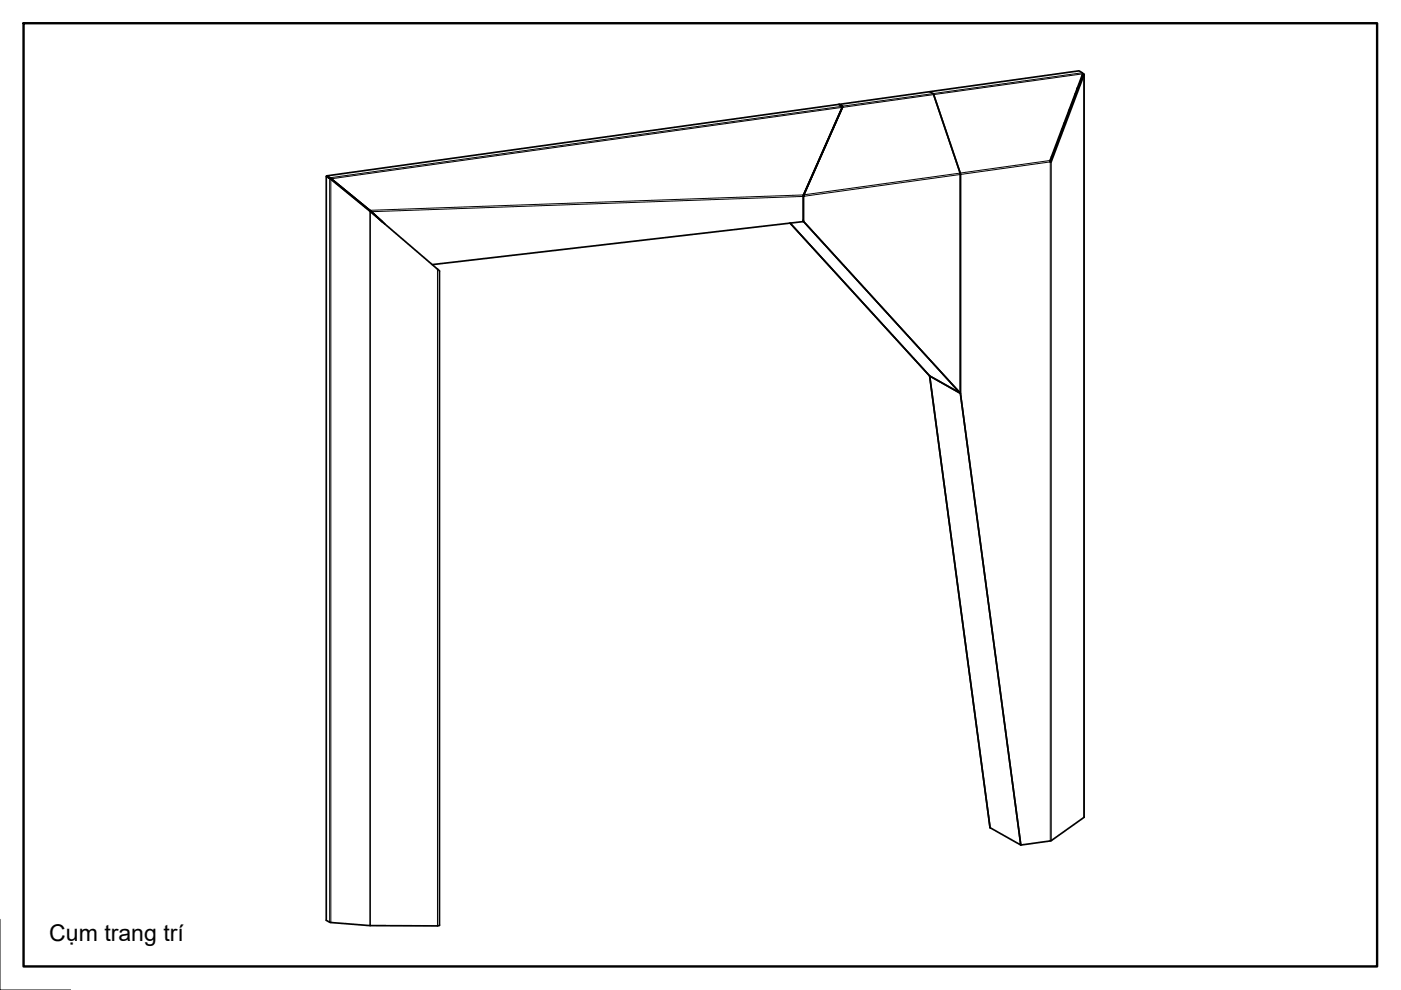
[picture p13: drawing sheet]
<svg xmlns="http://www.w3.org/2000/svg" width="297mm" height="210mm" viewBox="0 0 297 210" stroke-linecap="round" stroke-linejoin="round" font-family="sans-serif">
<defs><g id="words">
<text font-size="4.9" x="10.5" y="199.4">Cụm trang trí</text>
</g></defs>
<!-- layer: Visible -->
<g fill="none" stroke="#000" stroke-width=".36">
<path d="M197.1 19.4l31.7-4.4 .7 .4 .1 .3-7 18.3 .1 .3h.2M228.1 20h-.2v.3M228.4 18.8h.1M228.5 18.6v.4l-.1-.2M229.5 15.9v.3M229.5 15.7l.1 .2M229.6 15.6l.2 .3M229.6 15.9h.2M229.6 15.9l-6.9 18.4M229.8 15.9l-6.9 18.4h-.2M229.8 15.8l.1 157.5M69.3 37.3l108.5-15.2 .7 .4-8.2 18.8v5.7l-78.6 9.1"/>
<path d="M69.6 37.5h-.1M69.6 37.6h.1M69.7 37.7l-.2-.2 .8 .5 8.3 6.8 2.5 2.2-2.5-2.3-8.3-6.8M70.1 38l8.3 6.8M70.2 38l-1-.6v157.7l1 .5M70.2 37.9l.1 .1M70.3 37.9l-1-.6 .9 .6M177.9 22.1v.1M178.5 22.8l.1 .1M178.6 22.7h.1M178.6 22.8v.1M178.6 22.5l-.7-.4 19.2-2.7 .7 .4 5.8 17.2"/>
<path d="M178.6 22.5v.4M178.6 22.5v.3M178.6 22.8l-8.2 18.6M203.6 37v46.4l12.8 95.8 6.3-.9M203.6 37v46.4l-33.2-36.4-.1-.3M222.7 34.3h.1M222.7 34.2h.1M223.1 33.1l-.2 .2M225.1 27.4v.4M225.6 26v.4M226.7 23.3v.4M78.4 44.8l14.8 12.7v138.7l-.4 .1"/>
<path d="M78.4 44.6l3.2 2.9M170.3 41.6l.1 5.4M170.3 41.5h.1M170.3 46.9l33.3 36.5-6.5-3.7-29.6-32.4 29.6 32.4 12.8 95.8M170.4 41.4v-.1v.3M170.4 41.4h-.1M197.1 79.7l6.5 3.7 12.8 95.8-6.5-3.7zM222.9 178.2l-.2 .1M229.8 173.3l-6.9 4.9M70.1 195.6l8.3 .7M78.4 196.2h.1M78.5 196.3h14.3"/>
</g>
<!-- layer: Visible Narrow -->
<g fill="none" stroke="#000" stroke-width=".21">
<path d="M229.5 15.4l-50.9 7.1M229.6 15.7l-51 7.1M229.8 15.7l-.2 .2M229.8 15.9v157.4M69.9 37.8v157.7M70.1 38v157.6M178.5 22.5l-108.5 15.2M178.5 22.8l-108.2 15.1M222.6 34l-52.2 7.3M222.9 34.3v143.9M78.4 44.8v151.5M78.5 44.9v151.4"/>
<path d="M92.8 57.1v139.2M170.3 41.6l-91.5 3.3M170.3 41.3l-91.9 3.3M170.4 41.6l52.3-7.3v144"/>
</g>
<!-- layer: Visible -->
<circle cx="170.3" cy="41.6" r=".18" fill="#000"/>
<!-- layer: BORDER -->
<path d="M5 4.9h287v200h-287z" fill="none" stroke="#000" stroke-width=".51"/>
<path d="M0 194.9v15h15" fill="none" stroke="#000" stroke-width=".21"/>
<use href="#words"/>
</svg>
